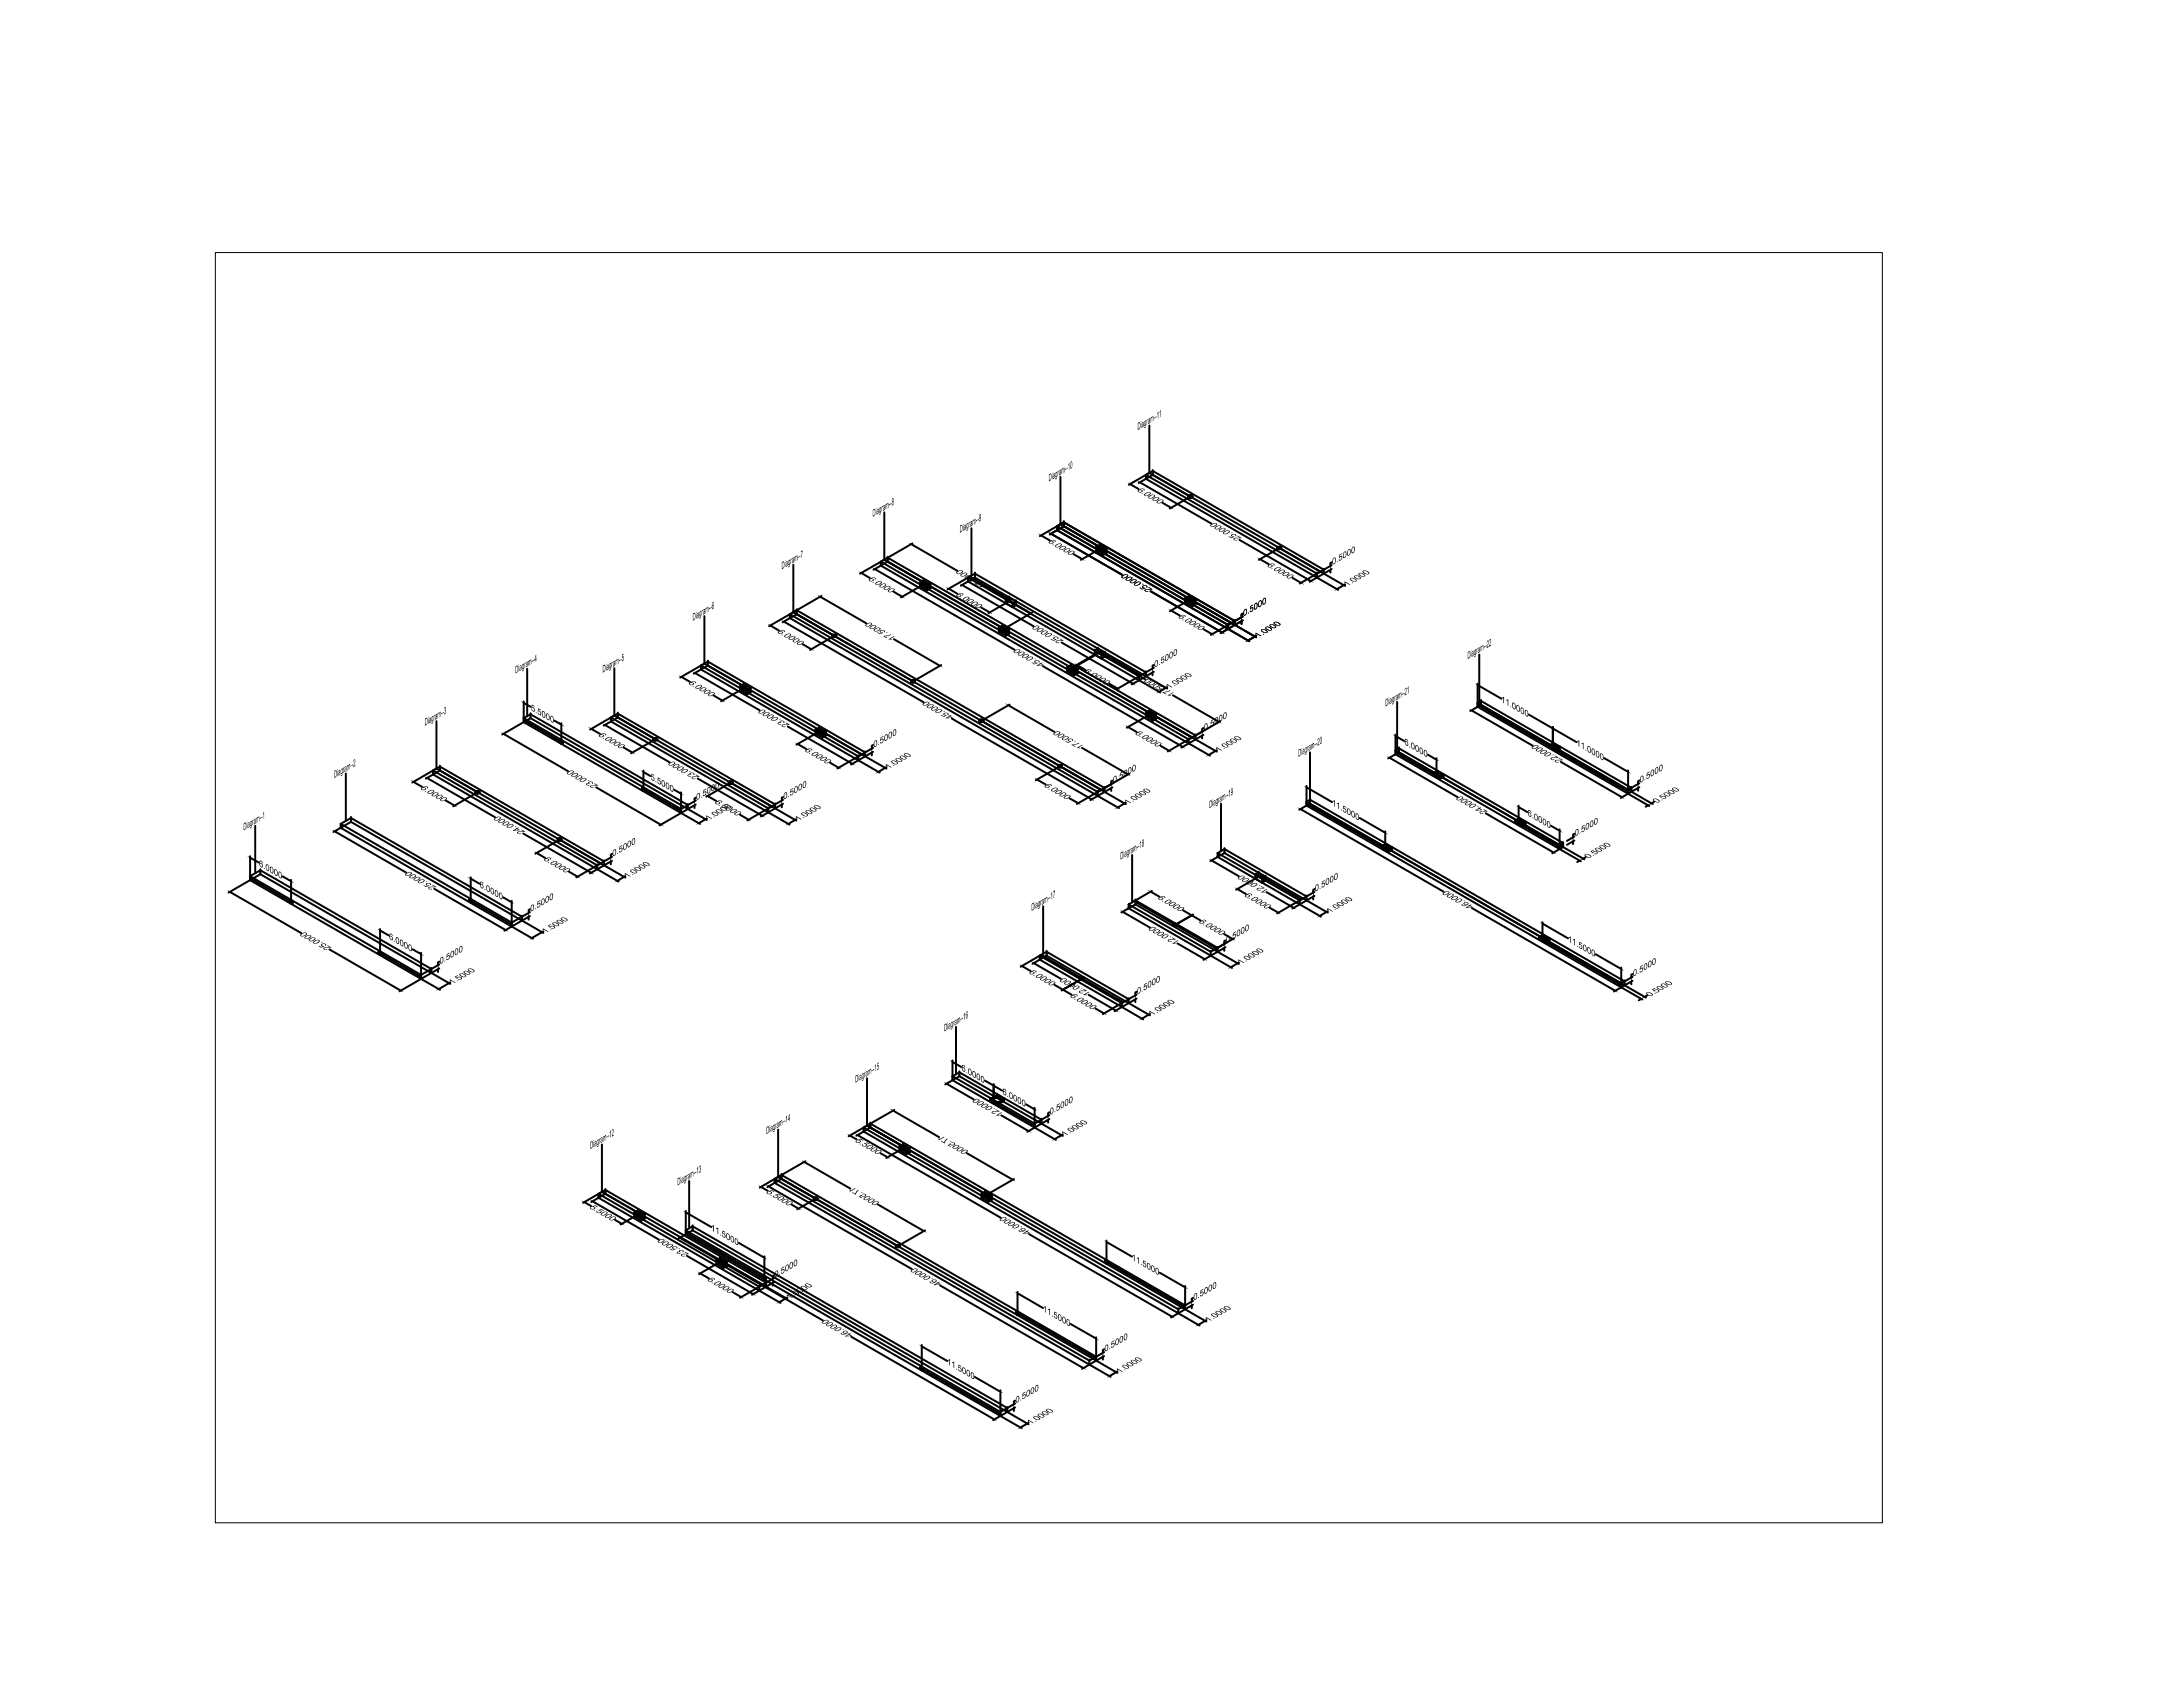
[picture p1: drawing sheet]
<svg xmlns="http://www.w3.org/2000/svg" width="279mm" height="216mm" viewBox="0 0 279 216" stroke-linecap="round" stroke-linejoin="round" font-family="sans-serif">
<defs><g id="words">
<g font-size="1.4">
<text x="145.6" y="55.1" transform="rotate(-30 145.6 55.1)">Diagram--11</text>
<text x="134.2" y="61.6" transform="rotate(-30 134.2 61.6)">Diagram--10</text>
<text x="111.7" y="66.2" transform="rotate(-30 111.7 66.2)">Diagram--8</text>
<text x="122.8" y="68.2" transform="rotate(-30 122.8 68.2)">Diagram--9</text>
<text x="100" y="72.9" transform="rotate(-30 100 72.9)">Diagram--7</text>
<text x="88.6" y="79.5" transform="rotate(-30 88.6 79.5)">Diagram--6</text>
<text x="65.9" y="86.2" transform="rotate(-30 65.9 86.2)">Diagram--4</text>
<text x="77.1" y="86.1" transform="rotate(-30 77.1 86.1)">Diagram--5</text>
<text x="187.8" y="84.4" transform="rotate(-30 187.8 84.4)">Diagram--22</text>
<text x="54.3" y="92.9" transform="rotate(-30 54.3 92.9)">Diagram--3</text>
<text x="177.3" y="90.4" transform="rotate(-30 177.3 90.4)">Diagram--21</text>
<text x="42.7" y="99.6" transform="rotate(-30 42.7 99.6)">Diagram--2</text>
<text x="166.2" y="96.9" transform="rotate(-30 166.2 96.9)">Diagram--20</text>
<text x="31.2" y="106.3" transform="rotate(-30 31.2 106.3)">Diagram--1</text>
<text x="154.8" y="103.5" transform="rotate(-30 154.8 103.5)">Diagram--19</text>
<text x="143.4" y="110" transform="rotate(-30 143.4 110)">Diagram--18</text>
<text x="132" y="116.6" transform="rotate(-30 132 116.6)">Diagram--17</text>
<text x="120.8" y="132" transform="rotate(-30 120.8 132)">Diagram--16</text>
<text x="109.5" y="138.6" transform="rotate(-30 109.5 138.6)">Diagram--15</text>
<text x="75.5" y="147.1" transform="rotate(-30 75.5 147.1)">Diagram--12</text>
<text x="98.1" y="145.2" transform="rotate(-30 98.1 145.2)">Diagram--14</text>
<text x="86.7" y="151.7" transform="rotate(-30 86.7 151.7)">Diagram--13</text>
</g>
<g font-size="1.3">
<text x="145.4" y="62.8" transform="rotate(30 145.4 62.8)">6.0000</text>
<text x="134.1" y="69.4" transform="rotate(30 134.1 69.4)">6.0000</text>
<text x="158.9" y="68.9" transform="rotate(-150 158.9 68.9)">25.0000</text>
<text x="111" y="74.2" transform="rotate(30 111 74.2)">6.0000</text>
<text x="122.2" y="76.2" transform="rotate(30 122.2 76.2)">6.0000</text>
<text x="126.4" y="74.9" transform="rotate(-150 126.4 74.9)">17.5000</text>
<text x="147.6" y="75.4" transform="rotate(-150 147.6 75.4)">25.0000</text>
<text x="162.1" y="72.4" transform="rotate(30 162.1 72.4)">6.0000</text>
<text x="170.5" y="72.3" transform="rotate(-30 170.5 72.3)">0.5000</text>
<text x="172.5" y="75" transform="rotate(-30 172.5 75)">1.0000</text>
<text x="99.4" y="80.9" transform="rotate(30 99.4 80.9)">6.0000</text>
<text x="114.8" y="81.6" transform="rotate(-150 114.8 81.6)">17.5000</text>
<text x="136.2" y="82" transform="rotate(-150 136.2 82)">25.0000</text>
<text x="150.7" y="79" transform="rotate(30 150.7 79)">6.0000</text>
<text x="159.1" y="78.9" transform="rotate(-30 159.1 78.9)">0.5000</text>
<text x="161.1" y="81.6" transform="rotate(-30 161.1 81.6)">1.0000</text>
<text x="88" y="87.5" transform="rotate(30 88 87.5)">6.0000</text>
<text x="133.8" y="85" transform="rotate(-150 133.8 85)">45.0000</text>
<text x="138.6" y="86" transform="rotate(30 138.6 86)">6.0000</text>
<text x="147.7" y="85.5" transform="rotate(-30 147.7 85.5)">0.5000</text>
<text x="149.7" y="88.2" transform="rotate(-30 149.7 88.2)">1.0000</text>
<text x="150.5" y="88.8" transform="rotate(-150 150.5 88.8)">17.5000</text>
<text x="192.1" y="89.8" transform="rotate(30 192.1 89.8)">11.0000</text>
<text x="67.9" y="90.9" transform="rotate(30 67.9 90.9)">5.5000</text>
<text x="76.5" y="94.1" transform="rotate(30 76.5 94.1)">6.0000</text>
<text x="101.1" y="92.8" transform="rotate(-150 101.1 92.8)">23.0000</text>
<text x="111.8" y="95.7" transform="rotate(-30 111.8 95.7)">0.5000</text>
<text x="122.1" y="91.7" transform="rotate(-150 122.1 91.7)">45.0000</text>
<text x="138.9" y="95.5" transform="rotate(-150 138.9 95.5)">17.5000</text>
<text x="145.2" y="93.9" transform="rotate(30 145.2 93.9)">6.0000</text>
<text x="154.1" y="93.5" transform="rotate(-30 154.1 93.5)">0.5000</text>
<text x="179.8" y="95.2" transform="rotate(30 179.8 95.2)">6.0000</text>
<text x="201.8" y="95.4" transform="rotate(30 201.8 95.4)">11.0000</text>
<text x="53.7" y="100.9" transform="rotate(30 53.7 100.9)">6.0000</text>
<text x="76.6" y="100.5" transform="rotate(-150 76.6 100.5)">23.0000</text>
<text x="83.3" y="99.7" transform="rotate(30 83.3 99.7)">5.5000</text>
<text x="89.6" y="99.4" transform="rotate(-150 89.6 99.4)">23.0000</text>
<text x="102.9" y="96.1" transform="rotate(30 102.9 96.1)">6.0000</text>
<text x="113.8" y="98.4" transform="rotate(-30 113.8 98.4)">1.0000</text>
<text x="133.5" y="100.6" transform="rotate(30 133.5 100.6)">6.0000</text>
<text x="142.4" y="100.3" transform="rotate(-30 142.4 100.3)">0.5000</text>
<text x="156.1" y="96.2" transform="rotate(-30 156.1 96.2)">1.0000</text>
<text x="200.1" y="97.3" transform="rotate(-150 200.1 97.3)">22.0000</text>
<text x="209.9" y="100.2" transform="rotate(-30 209.9 100.2)">0.5000</text>
<text x="67.3" y="106.4" transform="rotate(-150 67.3 106.4)">24.0000</text>
<text x="89.1" y="102.5" transform="rotate(-30 89.1 102.5)">0.5000</text>
<text x="90.8" y="105" transform="rotate(-30 90.8 105)">1.0000</text>
<text x="100.2" y="102.4" transform="rotate(-30 100.2 102.4)">0.5000</text>
<text x="102.2" y="105.1" transform="rotate(-30 102.2 105.1)">1.0000</text>
<text x="144.4" y="102.9" transform="rotate(-30 144.4 102.9)">1.0000</text>
<text x="170.5" y="103" transform="rotate(30 170.5 103)">11.5000</text>
<text x="190.4" y="103.9" transform="rotate(-150 190.4 103.9)">24.0000</text>
<text x="195.5" y="104.3" transform="rotate(30 195.5 104.3)">6.0000</text>
<text x="201.5" y="107.1" transform="rotate(-30 201.5 107.1)">0.5000</text>
<text x="212.1" y="102.8" transform="rotate(-30 212.1 102.8)">0.5000</text>
<text x="33.2" y="110.8" transform="rotate(30 33.2 110.8)">6.0000</text>
<text x="55.9" y="113.5" transform="rotate(-150 55.9 113.5)">25.0000</text>
<text x="61.4" y="113.5" transform="rotate(30 61.4 113.5)">6.0000</text>
<text x="69.5" y="110" transform="rotate(30 69.5 110)">6.0000</text>
<text x="78.4" y="109.7" transform="rotate(-30 78.4 109.7)">0.5000</text>
<text x="80.4" y="112.3" transform="rotate(-30 80.4 112.3)">1.0000</text>
<text x="162.5" y="114" transform="rotate(-150 162.5 114)">12.0000</text>
<text x="203.3" y="109.9" transform="rotate(-30 203.3 109.9)">0.5000</text>
<text x="67.9" y="116.7" transform="rotate(-30 67.9 116.7)">0.5000</text>
<text x="69.8" y="119.4" transform="rotate(-30 69.8 119.4)">1.5000</text>
<text x="148.1" y="115" transform="rotate(30 148.1 115)">6.0000</text>
<text x="153.3" y="118" transform="rotate(30 153.3 118)">6.0000</text>
<text x="159.2" y="114.6" transform="rotate(30 159.2 114.6)">6.0000</text>
<text x="168.3" y="114.2" transform="rotate(-30 168.3 114.2)">0.5000</text>
<text x="170.3" y="116.8" transform="rotate(-30 170.3 116.8)">1.0000</text>
<text x="188.7" y="116" transform="rotate(-150 188.7 116)">46.0000</text>
<text x="42.5" y="121.3" transform="rotate(-150 42.5 121.3)">25.0000</text>
<text x="49.8" y="120.1" transform="rotate(30 49.8 120.1)">6.0000</text>
<text x="56.3" y="123.4" transform="rotate(-30 56.3 123.4)">0.5000</text>
<text x="57.9" y="125.9" transform="rotate(-30 57.9 125.9)">1.5000</text>
<text x="131.6" y="124.5" transform="rotate(30 131.6 124.5)">6.0000</text>
<text x="151.1" y="120.6" transform="rotate(-150 151.1 120.6)">12.0000</text>
<text x="156.9" y="120.7" transform="rotate(-30 156.9 120.7)">0.5000</text>
<text x="158.9" y="123.4" transform="rotate(-30 158.9 123.4)">1.0000</text>
<text x="200.7" y="120.5" transform="rotate(30 200.7 120.5)">11.5000</text>
<text x="209" y="125" transform="rotate(-30 209 125)">0.5000</text>
<text x="136.8" y="127.5" transform="rotate(30 136.8 127.5)">6.0000</text>
<text x="139.7" y="127.1" transform="rotate(-150 139.7 127.1)">12.0000</text>
<text x="145.5" y="127.3" transform="rotate(-30 145.5 127.3)">0.5000</text>
<text x="147.5" y="130" transform="rotate(-30 147.5 130)">1.0000</text>
<text x="211.2" y="127.6" transform="rotate(-30 211.2 127.6)">0.5000</text>
<text x="123.1" y="137" transform="rotate(30 123.1 137)">6.0000</text>
<text x="128.3" y="140" transform="rotate(30 128.3 140)">6.0000</text>
<text x="128.5" y="142.6" transform="rotate(-150 128.5 142.6)">12.0000</text>
<text x="134.3" y="142.7" transform="rotate(-30 134.3 142.7)">0.5000</text>
<text x="109.4" y="146.1" transform="rotate(30 109.4 146.1)">5.5000</text>
<text x="120.5" y="145.3" transform="rotate(30 120.5 145.3)">17.5000</text>
<text x="136.3" y="145.4" transform="rotate(-30 136.3 145.4)">1.0000</text>
<text x="75.4" y="154.6" transform="rotate(30 75.4 154.6)">5.5000</text>
<text x="98" y="152.6" transform="rotate(30 98 152.6)">5.5000</text>
<text x="109.1" y="151.9" transform="rotate(30 109.1 151.9)">17.5000</text>
<text x="88.2" y="160.5" transform="rotate(-150 88.2 160.5)">23.5000</text>
<text x="91" y="157.4" transform="rotate(30 91 157.4)">11.5000</text>
<text x="132" y="157.7" transform="rotate(-150 132 157.7)">46.0000</text>
<text x="144.9" y="161.2" transform="rotate(30 144.9 161.2)">11.5000</text>
<text x="90.4" y="163.8" transform="rotate(30 90.4 163.8)">6.0000</text>
<text x="99.1" y="163.6" transform="rotate(-30 99.1 163.6)">0.5000</text>
<text x="101.1" y="166.3" transform="rotate(-30 101.1 166.3)">1.0000</text>
<text x="120.6" y="164.3" transform="rotate(-150 120.6 164.3)">46.0000</text>
<text x="133.5" y="167.8" transform="rotate(30 133.5 167.8)">11.5000</text>
<text x="152.7" y="166.5" transform="rotate(-30 152.7 166.5)">0.5000</text>
<text x="109.2" y="170.8" transform="rotate(-150 109.2 170.8)">46.0000</text>
<text x="141.3" y="173.1" transform="rotate(-30 141.3 173.1)">0.5000</text>
<text x="154.7" y="169.2" transform="rotate(-30 154.7 169.2)">1.0000</text>
<text x="121.2" y="174.6" transform="rotate(30 121.2 174.6)">11.5000</text>
<text x="130" y="179.6" transform="rotate(-30 130 179.6)">0.5000</text>
<text x="143.3" y="175.7" transform="rotate(-30 143.3 175.7)">1.0000</text>
<text x="132" y="182.3" transform="rotate(-30 132 182.3)">1.0000</text>
</g>
</g></defs>
<!-- layer: objetc outline -->
<g fill="none" stroke="#000" stroke-width=".25">
<path d="M101.1 78.6l39.4 22.7v.6l-39.4-22.8zM101.1 79.1h.1M102 78.1h.1M102 78.6h.1M102 78.1l-.9 .5M102 78.6l-.9 .5M112.7 71.9l39.4 22.7v.5l-39.4-22.7zM112.7 72.4h.1M113.6 71.4h.1M113.6 71.9h.1M113.6 71.9l-.9 .5M113.6 71.4l-.9 .5"/>
<path d="M123.9 73.9l21.9 12.7v.5l-21.9-12.7zM135.3 67.3l21.9 12.7v.5l-21.9-12.6zM135.3 67.9h.1M136.2 66.8h.1M136.2 67.3h.1M136.2 67.3l-.9 .6M136.2 66.8l-.9 .5M146.7 60.8l21.9 12.6v.5l-21.9-12.6zM146.7 61.3h.1M147.5 60.3h.1M147.5 60.8h.1M147.5 60.8l-.8 .5"/>
<path d="M147.5 60.3l-.8 .5M157.2 80l.8-.5v.5l-.8 .5M157.2 80h.1M158 79.5l-21.8-12.7v.5l21.8 12.7M158 79.5h.1M158 80h.1M168.6 73.4l.8-.5v.5l-.8 .5M168.6 73.4h.1M168.6 73.9h.1M169.4 72.9l-21.9-12.6v.5l21.9 12.6M169.4 72.9h.1M169.4 73.4h.1"/>
<path d="M55.4 98.6l21 12.1v.5l-21-12.1zM55.4 99.1h.1M56.3 98.1h.1M56.3 98.6h.1M56.3 98.6l-.9 .5M56.3 98.1l-.9 .5M67 91.9l.9-.5v.5l-.9 .5zM67 91.9h.1M67 92.4h.1M67 91.9l20.2 11.6M67 92.4l20.2 11.6M67.9 91.4l20.1 11.6v.5l-20.1-11.6"/>
<path d="M78.2 91.8l20.1 11.7v.5l-20.1-11.7zM78.2 92.3h.1M79.1 91.3h.1M79.1 91.8h.1M79.1 91.8l-.9 .5M79.1 91.3l-.9 .5M89.7 85.2l20.2 11.6v.5l-20.2-11.6zM89.7 85.7h.1M90.6 84.7h.1M90.6 85.2h.1M90.6 85.2l-.9 .5M90.6 84.7l-.9 .5"/>
<path d="M109.9 96.8l.8-.5v.5l-.8 .5M109.9 96.8h.1M109.9 97.3h.1M110.7 96.3l-20.1-11.6v.5l20.1 11.6M110.7 96.3h.1M110.7 96.8h.1M145.8 86.6l.9-.6v.6l-.9 .5M146.7 86l-21.9-12.6v.5l21.9 12.7M146.7 86h.1M152.1 94.6l.9-.5v.5l-.9 .5M152.1 94.6h.1M152.1 95.1h.1"/>
<path d="M153 94.1l-39.4-22.7v.5l39.4 22.7M153 94.1h.1M153 94.6h.1M157.2 80.5h.1M178.6 96l21 12.2v.5l-21-12.2zM178.6 96.5h.1M179 95.8h.1M179 96.3h.1M179 96.3l-.4 .2M179 95.8l-.4 .2M189.1 90l19.3 11.1v.5l-19.3-11.1zM189.1 90.5h.1"/>
<path d="M189.6 89.7h.1M189.6 90.2h.1M189.6 90.2l-.5 .3M189.6 89.7l-.5 .3M32 112.1l1.3-.7v.5l-1.3 .7zM32 112.1h.1M32 112.6h.1M32 112.1l21.9 12.7M32 112.6l21.9 12.7M33.3 111.4l21.9 12.6v.5l-21.9-12.6M43.6 105.4l21.9 12.7v.5l-21.9-12.7zM43.6 105.9h.1"/>
<path d="M44.9 104.7h.1M44.9 105.2h.1M44.9 105.2l-1.3 .7M44.9 104.7l-1.3 .7M65.5 118.1l1.3-.8v.5l-1.3 .8M65.5 118.1h.1M65.5 118.6h.1M66.8 117.3l-21.9-12.6v.5l21.9 12.6M66.8 117.3h.1M66.8 117.8h.1M76.4 110.7l.9-.5v.5l-.9 .5M76.4 110.7h.1"/>
<path d="M76.4 111.2h.1M77.3 110.2l-21-12.1v.5l21 12.1M77.3 110.2h.1M77.3 110.7h.1M87.2 103.5h.1M87.2 104h.1M88 103l-.8 .5v.5l.8-.5M88 103h.1M88 103.5h.1M98.3 103.5l.9-.6v.6l-.9 .5M98.3 103.5h.1M98.3 104h.1"/>
<path d="M99.2 102.9l-20.1-11.6v.5l20.1 11.7M99.2 102.9h.1M99.2 103.5h.1M140.5 101.3l.9-.5v.5l-.9 .6M140.5 101.3h.1M140.5 101.9h.1M141.4 100.8l-39.4-22.7v.5l39.4 22.7M141.4 100.8h.1M141.4 101.3h.1M144.5 115.7l10.5 6.1v.5l-10.5-6.1zM144.5 116.2h.1M145.3 115.2h.1"/>
<path d="M145.3 115.7h.1M145.3 115.7l-.8 .5M145.3 115.2l-.8 .5M155.8 109.2l10.6 6v.5l-10.6-6zM155.8 109.7h.1M156.7 108.7h.1M156.7 109.2h.1M156.7 109.2l-.9 .5M156.7 108.7l-.9 .5M166.4 115.2l.8-.5v.5l-.8 .5M166.4 115.2h.1M166.4 115.7h.1"/>
<path d="M167.2 114.7l-10.5-6v.5l10.5 6M167.2 114.7h.1M167.2 115.2h.1M167.2 102.6l40.3 23.2v.6l-40.3-23.3zM167.2 103.1h.1M167.7 102.3h.1M167.7 102.9h.1M167.7 102.9l-.5 .2M167.7 102.3l-.5 .3M199.6 108.2l.5-.3v.5l-.5 .3M199.6 108.2h.1M199.6 108.7h.1"/>
<path d="M200.1 107.9l-21.1-12.1v.5l21.1 12.1M200.1 107.9h.1M200.1 108.4h.1M208.4 101.1l.4-.3v.5l-.4 .3M208.4 101.1h.1M208.4 101.6h.1M208.8 100.8l-19.2-11.1v.5l19.2 11.1M208.8 100.8h.1M208.8 101.3h.1M53.9 124.8h.1M53.9 125.3h.1M55.2 124l-1.3 .8v.5l1.3-.8"/>
<path d="M55.2 124h.1M55.2 124.5h.1M121.9 137.7l10.5 6.1v.5l-10.5-6.1zM121.9 138.2h.1M122.8 137.7l-.9 .5M122.8 137.2l-.9 .5M133.1 122.3l10.5 6.1v.5l-10.5-6.1zM133.1 122.8h.1M134 121.8h.1M134 122.3h.1M134 122.3l-.9 .5M134 121.8l-.9 .5"/>
<path d="M143.6 128.4l.9-.5v.5l-.9 .5M143.6 128.4h.1M143.6 128.9h.1M144.5 127.9l-10.5-6.1v.5l10.5 6.1M144.5 127.9h.1M144.5 128.4h.1M155 121.8l.8-.5v.5l-.8 .5M155 121.8h.1M155 122.3h.1M155.8 121.3l-10.5-6.1v.5l10.5 6.1M155.8 121.3h.1M155.8 121.8h.1"/>
<path d="M207.5 125.8l.4-.2v.5l-.4 .3M207.5 125.8h.1M207.5 126.4h.1M207.9 125.6l-40.2-23.3v.6l40.2 23.2M207.9 125.6h.1M207.9 126.1h.1M76.6 152.8l20.6 11.9v.5l-20.6-11.9zM76.6 153.3h.1M77.5 152.3h.1M77.5 152.8h.1M77.5 152.8l-.9 .5M77.5 152.3l-.9 .5"/>
<path d="M87.8 157.5l40.2 23.2v.5l-40.2-23.2zM88.6 156.9h.1M88.6 157.5h.1M88.6 157.5l-.8 .5M88.6 156.9l-.8 .6M99.1 150.9l40.3 23.2v.5l-40.3-23.2zM99.1 151.4h.1M100 150.4h.1M100 150.9h.1M100 150.9l-.9 .5M100 150.4l-.9 .5M110.5 144.3l40.3 23.3v.5l-40.3-23.3z"/>
<path d="M110.5 144.8h.1M111.4 143.8h.1M111.4 144.3h.1M111.4 144.3l-.9 .5M111.4 143.8l-.9 .5M132.4 143.8l.9-.5v.5l-.9 .5M132.4 143.8h.1M132.4 144.3h.1M133.3 143.3l-10.5-6.1v.5l10.5 6.1M133.3 143.3h.1M133.3 143.8h.1M97.2 164.7l.9-.5v.5l-.9 .5"/>
<path d="M97.2 164.7h.1M97.2 165.2h.1M98.1 164.2l-20.6-11.9v.5l20.6 11.9M98.1 164.2h.1M98.1 164.7h.1M139.4 174.1l.9-.5v.5l-.9 .5M139.4 174.1h.1M139.4 174.6h.1M140.3 173.6l-40.3-23.2v.5l40.3 23.2M140.3 173.6h.1M140.3 174.1h.1M150.8 167.6l.9-.5v.5l-.9 .5"/>
<path d="M150.8 167.6h.1M150.8 168.1h.1M151.7 167.1l-40.3-23.3v.5l40.3 23.3M151.7 167.1h.1M151.7 167.6h.1M128 180.7l.9-.5v.5l-.9 .5M128 180.7h.1M128 181.2h.1M128.9 180.2l-40.3-23.3v.6l40.3 23.2M128.9 180.2h.1M128.9 180.7h.1"/>
</g>
<!-- layer: holes -->
<g fill="none" stroke="#000" stroke-width=".25">
<path d="M101.5 78.4l15.4 8.8M113.2 71.6l15.3 8.9M117.8 74.5l.4-.2v.5l-.4 .2M117.8 74.5l.9 .5v.5l-.9-.5zM117.8 74.5h.1M117.8 75h.1M118.2 74.3l.9 .5v.5l-.9-.5M118.2 74.3h.1M118.2 74.8h.1M118.7 75h.1M118.7 75.5h.1M119.1 74.8h.1"/>
<path d="M119.1 75.3h.1M119.1 74.8l-.4 .2M119.1 75.3l-.4 .2M124.1 73.8l5.3 3M128.7 76.7l.5-.3v.5l-.5 .3M128.7 76.7l.9 .5v.5l-.9-.5zM128.7 76.7h.1M128.7 77.2h.1M129.2 76.4l.8 .5v.6l-.8-.6M129.2 76.4h.1M129.2 76.9h.1M129.6 77.2h.1"/>
<path d="M129.6 77.7h.1M130 76.9h.1M130 77.5h.1M130 76.9l-.4 .3M130 77.5l-.4 .2M135.7 67.1l5.3 3M140.3 70l.5-.3v.6l-.5 .2M140.3 70l.9 .5v.5l-.9-.5zM140.3 70h.1M140.3 70.5h.1M140.8 69.7l.8 .6v.5l-.8-.5M140.8 69.7h.1"/>
<path d="M140.8 70.3h.1M141.2 70.5h.1M141.2 71h.1M141.6 70.3h.1M141.6 70.8h.1M141.6 70.3l-.4 .2M141.6 70.8l-.4 .2M147.1 60.5l5.3 3.1M151.7 76.6l.4-.3v.5l-.4 .3M151.7 76.6l.9 .5v.5l-.9-.5zM151.7 76.6h.1M151.7 77.1h.1"/>
<path d="M152.1 76.3l.9 .5v.5l-.9-.5M152.1 76.3h.1M152.1 76.8h.1M152.2 63.5l.2-.1 .2 .2-.2 .1h-.2l-.1-.1zM152.2 63.4h.2l.2 .1-.2 .2-.2-.1-.1-.1zM152.2 63.5l.2-.1 .2 .2-.2 .1-.2-.1h-.1zM152.3 63.4h.1M152.4 76.7l5.2 3M152.4 63.7h.1M152.6 77.1h.1M152.6 77.6h.1M153 76.8h.1"/>
<path d="M153 77.3h.1M153 76.8l-.4 .3M153 77.3l-.4 .3M163.5 70h.4l.1 .1-.1 .1h-.4v-.1zM163.6 70h.1l.3 .1-.3 .2-.1-.1-.1-.1zM163.7 70h.1M163.7 70.1l5.3 3.1M163.7 70.3h.1M55.9 98.4l5.2 3M67 92.2l4.8 2.7M71.7 94.8h.1M71.7 94.7l.3 .2v.3l-.3-.2z"/>
<path d="M71.7 94.7l.3 .2v.2l-.3-.1zM71.8 95.1h.1M71.8 94.7h.1M72 95h.1M78.6 91.6l5.3 3M83.7 94.5h.4v.1v.1h-.4l-.1-.1zM83.7 94.5h.2l.2 .1-.2 .2-.2-.1-.1-.1zM83.7 94.5l.2-.1 .2 .2-.2 .1h-.2l-.1-.1zM83.7 94.5h.2l.2 .1-.2 .1h-.2v-.1zM83.9 94.5h.1M83.9 94.7h.1M90.2 84.9l5.2 3.1"/>
<path d="M94.8 87.8l.4-.2v.5l-.4 .2M94.8 87.8l.8 .5v.5l-.8-.5zM94.8 87.8h.1M94.8 88.3h.1M95.2 87.6l.9 .5v.5l-.9-.5M95.2 87.6h.1M95.2 88.1h.1M95.6 88.3h.1M95.6 88.8h.1M96.1 88.1h.1M96.1 88.6h.1M96.1 88.1l-.5 .2"/>
<path d="M96.1 88.6l-.5 .2M104.4 93.4l.4-.3v.5l-.4 .3M104.4 93.4l.9 .5v.5l-.9-.5zM104.4 93.4h.1M104.4 93.9h.1M104.8 93.1l.9 .5v.5l-.9-.5M104.8 93.1h.1M104.8 93.6h.1M105 93.5l5.3 3M105.3 93.9h.1M105.3 94.4h.1M105.7 93.6h.1"/>
<path d="M105.7 94.1h.1M105.7 93.6l-.4 .3M105.7 94.1l-.4 .3M106.6 81.3h.4v.1v.1h-.4l-.1-.1zM106.6 81.3h.2l.2 .1-.2 .1h-.2l-.1-.1zM106.6 81.3l.2-.1 .2 .2-.2 .1h-.2l-.1-.1zM106.6 81.3l.2-.1 .2 .2-.2 .1h-.2v-.1zM106.8 81.2h.1M106.8 81.5h.1M116.7 87.1h.3l.1 .1-.1 .1h-.3l-.1-.1zM116.7 87.1h.2l.2 .1-.2 .1h-.2l-.1-.1zM116.7 87.1l.2-.1 .2 .2-.2 .1h-.2l-.1-.1z"/>
<path d="M116.8 87.1h.1M116.9 87.3h.1M125.4 92.1h.4l.1 .1-.1 .2h-.4v-.2zM125.4 92.2l.2-.1 .3 .2-.3 .1h-.2v-.1zM125.5 92.1h.1l.2 .1-.2 .2-.1-.1-.1-.1zM125.6 92.1h.1M125.6 92.2l15.3 8.9M125.6 92.4h.1M127.8 80.4l.5-.3v.5l-.5 .2M127.8 80.4l.9 .4v.6l-.9-.6zM127.8 80.4h.1M127.8 80.8h.1"/>
<path d="M128.3 80.1l.9 .5v.5l-.9-.5M128.3 80.1h.1M128.3 80.6h.1M128.7 80.8h.1M128.7 81.4h.1M129.2 80.6h.1M129.2 81.1h.1M129.2 80.6l-.5 .2M129.2 81.1l-.5 .3M135.5 97.9h.4v.2v.1h-.4l-.1-.1zM135.5 98h.1M135.5 98l.2-.1 .2 .2-.2 .1h-.2l-.1-.1z"/>
<path d="M135.5 97.9h.2l.2 .1-.2 .2-.2-.1-.1-.1zM135.5 98.2h.1M135.5 98l.2-.1 .2 .2-.2 .1-.2-.1h-.1zM135.8 98.2h.1M135.8 98h.1M136.6 85.4l.4-.3v.6l-.4 .2M136.6 85.4l.9 .5v.5l-.9-.5zM136.6 85.4h.1M136.6 85.9h.1M137 85.1l.9 .6v.5l-.9-.5M137 85.1h.1M137 85.7h.1"/>
<path d="M137.3 85.5l15.3 8.9M137.5 85.9h.1M137.5 86.4h.1M137.9 85.7h.1M137.9 86.2h.1M137.9 85.7l-.4 .2M137.9 86.2l-.4 .2M140.1 83.3l.4-.3v.5l-.4 .3M140.1 83.3l.9 .5v.5l-.9-.5zM140.1 83.3h.1M140.1 83.8h.1M140.5 83l.9 .5v.5l-.9-.5"/>
<path d="M140.5 83h.1M140.5 83.5h.1M140.8 83.4l5.2 3M141 83.8h.1M141 84.3h.1M141.4 83.5h.1M141.4 84h.1M141.4 83.5l-.4 .3M141.4 84l-.4 .3M146.7 91.2l.4-.2v.5l-.4 .2M146.7 91.2l.8 .5v.5l-.8-.5zM146.7 91.2h.1"/>
<path d="M146.7 91.7h.1M147.1 91l.9 .5v.5l-.9-.5M147.1 91h.1M147.1 91.5h.1M147.5 91.7h.1M147.5 92.2h.1M148 91.5h.1M148 92h.1M148 91.5l-.5 .2M148 92l-.5 .2M178.6 96.3l5.3 3M183.4 98.9l.9 .5v.3l-.9-.5z"/>
<path d="M183.4 99.2h.1M183.9 98.7h.1M183.9 98.9h.1M183.9 98.9l-.5 .3M183.9 98.7l-.5 .2M184.3 99.4l.4-.2v.2l-.4 .3M184.3 99.4h.1M184.3 99.7h.1M184.7 99.2l-.8-.5v.2l.8 .5M184.7 99.2h.1M184.7 99.4h.1M189.1 90.2l19.3 11.1"/>
<path d="M32 112.4l5.3 3M37.1 115.3h.1M37.1 115.2l.3 .1v.3l-.3-.1zM37.3 115.6h.1M37.2 115.2h.1M37.4 115.5h.1M60.1 115.2h.1M60.1 115.1l.3 .1v.3l-.3-.1zM60.2 115.1h.1M60.2 115.5h.1M60.2 115.3l5.3 3M60.4 115.4h.1"/>
<path d="M60.9 101.3h.4l.1 .1-.1 .1h-.4v-.1zM60.9 101.3h.2l.3 .1-.3 .1h-.2v-.1zM60.9 101.3l.2-.1 .3 .2-.3 .1h-.2v-.1zM61 101.3h.1l.2 .1-.2 .1h-.1l-.1-.1zM61.1 101.3h.1M61.1 101.5h.1M71.5 107.4h.1M71.4 107.3h.4l.1 .2-.1 .1h-.4v-.1zM71.5 107.5h.1M71.5 107.4l.1-.1 .3 .2-.3 .1h-.1l-.1-.1zM71.5 107.3h.1l.3 .1-.3 .2-.1-.1-.1-.1zM71.6 107.5l5.3 3"/>
<path d="M71.8 107.5h.1M71.8 107.4h.1M82.2 100.9h.1M82.2 100.8l.3 .1v.3l-.3-.1zM82.4 101.2h.1M82.3 100.8h.1M82.4 101l4.8 2.8M82.5 101.1h.1M93.3 100.1h.1M93.3 100.1h.4l.1 .1-.1 .1h-.4v-.1zM93.3 100.3h.1M93.3 100.1l.2-.1 .3 .2-.3 .1h-.2v-.1z"/>
<path d="M93.3 100h.2l.3 .1-.3 .2-.2-.1v-.1zM93.5 100.2l5.3 3M93.7 100.3h.1M93.7 100.1h.1M145.2 115.3l10.5 6.1M161.3 112.1l5.3 3M167.2 102.9l10.1 5.8M176.9 108.5v-.2l.8 .5v.2M176.9 108.5h.1M176.9 108.3h.1M177.3 108.3l-.4 .2 .8 .5 .5-.2M177.3 108l.9 .5v.3l-.9-.5z"/>
<path d="M177.3 108h.1M177.3 108.3h.1M177.3 108l-.4 .3M177.7 108.8h.1M177.7 109h.1M178.2 108.8h.1M178.2 108.5h.1M178.2 108.5l-.5 .3M193.9 105l.9 .5v.3l-.9-.6zM193.9 105.2h.1M194.4 104.7h.1M194.4 105h.1"/>
<path d="M194.4 105.4l5.2 3M194.4 105l-.5 .2M194.4 104.7l-.5 .3M194.8 105.5l.4-.3v.3l-.4 .3M194.8 105.5h.1M194.8 105.8h.1M195.2 105.2l-.8-.5v.3l.8 .5M197 119.9h.1M197.4 119.9l-.4 .3 .9 .5 .4-.3M197.4 119.7l.9 .5v.2l-.9-.5zM197.4 119.7h.1M197.4 119.9h.1"/>
<path d="M197.4 119.7l-.4 .2M48.5 121.9h.1M48.5 121.8l.3 .1v.3l-.3-.1zM48.5 121.8l.3 .1v.3l-.3-.2zM48.6 122.2h.1M48.6 121.8h.1M48.6 122l5.3 3M48.8 122.1h.1M133.3 122.2l10.5 6.1M197 120.2v-.3l.9 .5v.3M197 120.2h.1M197.4 120.3l10.1 5.8"/>
<path d="M197.9 120.4h.1M197.9 120.7h.1M198.3 120.4h.1M198.3 120.2h.1M198.3 120.2l-.4 .2M77 152.5l4.9 2.8M81.2 155.2l.4-.3v.5l-.4 .3M81.2 155.2l.9 .5v.5l-.9-.5zM81.2 155.2h.1M81.2 155.7h.1M81.6 154.9l.9 .5v.5l-.9-.5M81.6 154.9h.1"/>
<path d="M81.6 155.4h.1M82.1 155.7h.1M82.1 156.2h.1M82.5 155.4h.1M82.5 155.9h.1M82.5 155.4l-.4 .3M82.5 155.9l-.4 .3M87.8 157.7l10 5.8M99.6 150.6l15.3 8.9M104.2 153.3h.1M104.2 153.3h.4l.1 .1-.1 .1h-.4l-.1-.1zM104.2 153.5h.1"/>
<path d="M104.2 153.3h.2l.3 .1-.3 .2-.2-.1v-.1zM104.2 153.3h.2l.3 .1-.3 .1h-.2v-.1zM104.2 153.3h.2l.2 .1-.2 .1h-.2v-.1zM104.6 153.5h.1M104.6 153.3h.1M114.7 159.4h.4l.1 .1-.1 .1h-.4l-.1-.1zM114.7 159.4h.1M114.7 159.4l.2-.1 .3 .2-.3 .1h-.2v-.1zM114.7 159.6h.1M114.7 159.4l.2-.1 .2 .2-.2 .1h-.2v-.1zM115.1 159.6h.1M115.1 159.4h.1"/>
<path d="M115.1 146.7l.5-.2v.5l-.5 .2M115.1 146.7l.9 .5v.5l-.9-.5zM115.1 146.7h.1M115.1 147.2h.1M115.6 146.5l.8 .5v.5l-.8-.5M115.6 146.5h.1M115.6 147h.1M115.8 146.8l-4.8-2.7 15.3 8.8M116 147.2h.1M116 147.7h.1M116.4 147h.1M116.4 147.5h.1"/>
<path d="M116.4 147l-.4 .2M116.4 147.5l-.4 .2M125.6 152.8l.5-.3v.5l-.5 .3M125.6 152.8l.9 .5v.5l-.9-.5zM125.6 152.8h.1M125.6 153.3h.1M126.1 152.5l.9 .5v.5l-.9-.5M126.1 152.5h.1M126.1 153h.1M126.5 153.3h.1M126.5 153.8h.1M127 153h.1"/>
<path d="M127 153.5h.1M127 153l-.5 .3M127 153.5l-.5 .3M127.2 141l5.2 3.1M91.7 161.3l.4-.3v.5l-.4 .3M91.7 161.3l.9 .5v.5l-.9-.5zM91.7 161.3h.1M91.7 161.8h.1M92.1 161l.9 .5v.5l-.9-.5M92.1 161h.1M92.1 161.5h.1M92.4 161.4l5.2 3"/>
<path d="M92.6 161.8h.1M92.6 162.3h.1M93 161.5h.1M93 162h.1M93 161.5l-.4 .3M93 162l-.4 .3M97.7 163.4h.1M97.7 163.3l.2 .1v.3l-.2-.1zM97.7 163.3l.3 .1v.3l-.3-.1zM97.8 163.3h.1M97.8 163.7h.1M98 163.6h.1"/>
<path d="M117.8 175h.1M117.8 174.9l.3 .2v.3l-.3-.2zM117.9 174.9l.2 .2v.2l-.2-.1zM118 174.9h.1M118 175.4h.1M118 175.1l10 5.9M118.1 175.2h.1M130.1 168h.1M130.1 167.9l.2 .1v.3l-.2-.2zM130.1 167.8l.3 .2v.3l-.3-.2zM130.2 167.9h.1M130.2 168.3h.1"/>
<path d="M130.2 168.1l10.1 5.8M130.4 168.2h.1M141.4 161.4h.1M141.5 161.3l.2 .1v.3l-.2-.1zM141.6 161.3h.1M141.6 161.7h.1M141.6 161.5l10.1 5.8M141.8 161.6h.1"/>
<circle cx="152.1" cy="63.6" r=".02"/>
<circle cx="152.6" cy="63.5" r=".02"/>
<circle cx="163.5" cy="70.1" r=".02"/>
<circle cx="164" cy="70.1" r=".02"/>
<circle cx="83.6" cy="94.6" r=".02"/>
<circle cx="84.1" cy="94.6" r=".02"/>
<circle cx="106.5" cy="81.4" r=".02"/>
<circle cx="107" cy="81.4" r=".02"/>
<circle cx="116.6" cy="87.2" r=".02"/>
<circle cx="117.1" cy="87.2" r=".02"/>
<circle cx="125.4" cy="92.3" r=".02"/>
<circle cx="125.9" cy="92.2" r=".02"/>
<circle cx="60.9" cy="101.4" r=".02"/>
<circle cx="61.4" cy="101.4" r=".02"/>
</g>
<!-- layer: dim -->
<g fill="none" stroke="#000" stroke-width=".25">
<path d="M100.5 79.6l17.7 10.3M101 79.1l-.8 .5M101.5 78.4l-3.1 1.7M105.1 76.3l-3.5 2M105.1 76.5l5.8 3.3M110.4 73.4l.9 .6M112.1 72.9l17.8 10.3M112.7 72.4l-.9 .5M113.1 71.7l-3 1.7M114.4 75.7l.9 .6M116.8 69.5l-3.6 2.1M116.8 69.7l5.7 3.3"/>
<path d="M118.4 74.7l-3.1 1.8M121.6 75.4l.9 .6M123.3 75l9 5.1M124.1 73.8l-2.8 1.6M125.6 77.7l.9 .6M126.1 75.1l5.7 3.3M129.3 76.8l-2.8 1.7M132.1 78.4l-3.5 2M133.4 68.6l.9 .6M134.7 68.4l9 5.2M135.2 67.9l-.8 .5M135.7 67.1l-2.6 1.5"/>
<path d="M137.4 70.9l.9 .6M140.9 70.2l-2.6 1.5M144.8 62l.9 .6M146.1 61.8l8.9 5.2M146.6 61.3l-.9 .5M147 60.6l-2.5 1.4M147.3 75.7l8.9 5.1M148.8 64.4l.9 .5M150 78.2l1 .6M152.3 76.7l-2.6 1.5M152.3 63.6l-2.6 1.5M157.6 79.8l-2.6 1.5"/>
<path d="M158.6 69.1l9 5.2M158.9 79.7v.2M159.1 79.4l-1 .6M159.1 78.9l-1 .6M161.4 71.7l1 .5M163.7 70.2l-2.6 1.5M165.4 74l1 .5M168.5 73.9l-.9 .6M168.6 73.9l2.7 1.6M168.9 73.2l-2.5 1.5M169.5 73.4l2.7 1.6M170.3 73.1v.2"/>
<path d="M170.4 72.8l-.9 .6M170.4 72.3l-.9 .6M171.8 75l-.5 .3M54.8 99.7l8.6 4.9M55.4 99.1l-.9 .6M55.8 98.4l-3 1.8M64.6 94l8.1 4.7M67 92.4l-2.7 1.6M67 89.8v2.3M67.2 90l.7 .5M71.8 92.6v2.3M75.8 93.4l1 .5"/>
<path d="M77.6 92.9l8.1 4.7M78.1 92.4l-.8 .5M78.6 91.6l-3.1 1.8M79.8 95.7l1 .5M82.4 98.6v2.3M82.5 98.9l.7 .4M83.8 94.6l-3 1.8M87.4 86.7l.9 .6M89.1 86.2l8.1 4.7M89.3 99.6l8.1 4.7M89.7 85.7l-.9 .5M90.1 85l-3 1.7"/>
<path d="M91.4 89l.9 .6M95.4 88l-3.1 1.8M98.7 80.1l1 .6M100.8 93l8.1 4.7M102.2 95.3l1 .6M102.7 82.4l1 .6M105 93.5l-3.1 1.8M106.2 97.6l1 .6M106.7 81.4l-3 1.8M109.8 97.3l-.9 .5M109.9 97.3l2.7 1.6M110.2 96.6l-3 1.7"/>
<path d="M110.8 96.8l2.7 1.6M111.6 96.5v.2M111.7 96.2l-.9 .6M111.7 95.7l-.9 .6M113.1 98.4l-.5 .3M114.4 81.8l5.7 3.3M120.5 85.1l-3.6 2.1M121.8 92l17.8 10.2M129.2 90.2l-3.5 2M129.2 90.4l5.8 3.3M132.9 99.9l.9 .5M133.5 85.3l17.7 10.2"/>
<path d="M135.6 98.1l-3 1.8M135.9 82.2l9 5.2M138 85.2l.9 .5M138.5 95.7l5.7 3.3M140.7 83.4l-3 1.8M140.9 83.5l-3.6 2M140.9 83.6l5.7 3.3M142 87.5l.9 .5M144.5 93.1l1 .6M144.5 99l-3.5 2.1M145.7 87.1l-.8 .5M145.8 87.1l2.7 1.5"/>
<path d="M146 86.5l-3.1 1.7M146.7 86.6l2.7 1.5M147.3 91.4l-3.1 1.7M147.7 86l-1 .5M147.7 85.5l-1 .5M148.5 95.4l1 .6M150.1 89l5.8 3.3M152.1 95.2l-.9 .5M152.2 95.2l2.7 1.5M152.5 94.4l-3 1.8M153.1 94.7l2.6 1.5M153.9 94.3v.2"/>
<path d="M154 94l-.9 .6M154 93.5l-.9 .6M154 80.5l1 .6M155.4 96.2l-.5 .3M156.2 92.3l-3.6 2M157.1 80.5l-.9 .5M157.2 80.5l2.7 1.6M158.1 80l2.7 1.6M160.5 81.6l-.6 .3M178 97.1l8.5 4.9M178.6 96.6l-.9 .5M178.6 94v2.2"/>
<path d="M178.8 94.3l.9 .5M183.9 97v2.2M188.5 91l7.7 4.4M189.1 90.5l-.9 .5M189.1 87.5v2.7M189.3 87.7l2.9 1.7M195.7 91.5l2.9 1.6M198.7 93v2.7M198.9 93.3l2.9 1.7M199.8 97.5l7.6 4.4M205.3 97l2.9 1.7M208.4 98.6v2.7"/>
<path d="M29.6 114.2l9 5.2M32 112.7l-2.7 1.5M32 109.6v2.7M32.2 109.8l.9 .6M37.3 112.6v2.8M43 106.5l9 5.2M43.6 106l-.9 .5M48.6 118.9v3M48.8 119.2l.9 .5M53.1 100.2l.9 .5M55.6 113.8l9 5.1M57.1 102.5l.9 .5"/>
<path d="M60.2 112.3v2.9M60.4 112.5l.9 .6M61.1 101.4l-3.1 1.8M65.4 118.6l-.8 .5M65.5 115.3v3M65.6 118.6l2.6 1.5M66.9 117.8l2.6 1.6M67 106.7l8.5 4.9M67.7 117.5v.2M67.8 117.2l-.9 .6M67.8 116.7l-.9 .6M68.8 109.3l1 .5"/>
<path d="M69.2 119.4l-1 .6M71.6 107.5l-3.1 1.8M72.8 111.6l1 .5M76.3 100.8l8.1 4.7M76.4 111.3l-.9 .5M76.5 111.3l2.7 1.5M76.8 110.5l-3 1.8M77.4 110.8l2.6 1.5M78.2 110.4v.2M78.3 110.2l-.9 .5M78.3 109.7l-.9 .5M79.7 112.3l-.5 .3"/>
<path d="M87.1 104.1l-2.7 1.5M87.2 101.4v2.3M87.2 104.1l2.4 1.3M88.1 103.6l2.4 1.3M88.9 103.2v.2M89.1 103l-1 .5M89.1 102.5l-1 .5M90.2 104.9l-.6 .4M93.5 100.2l-3.1 1.8M94.7 104.3l1 .5M98.3 104l-.9 .5M98.4 104l2.7 1.5"/>
<path d="M98.7 103.2l-3 1.8M99.3 103.5l2.6 1.5M100.1 103.1v.2M100.2 102.9l-.9 .5M100.2 102.4l-.9 .5M101.6 105l-.5 .4M136.9 102.2l.9 .5M140.4 101.9l-.8 .5M140.6 101.9l2.6 1.5M140.9 101.1l-3.1 1.8M141.4 101.4l2.7 1.5M142.2 101v.2"/>
<path d="M142.4 100.8l-1 .5M142.4 100.3l-1 .5M143.8 102.9l-.6 .3M143.8 116.8l3.4 1.9M144.4 116.3l-.9 .5M147.4 114l-2.2 1.3M147.4 114.2l1 .5M151.4 116.5l1 .6M152.7 117.1l-2.2 1.2M152.7 117.2l.9 .6M155.2 110.2l3.4 1.9M155.8 109.7l-.9 .5"/>
<path d="M161.3 112.1l-3.1 1.8M162.1 114.2l3.3 1.9M162.5 116.2l1 .5M166.3 115.8l-.9 .5M166.4 115.8l2.7 1.5M166.5 115.1l-3 1.8M166.6 103.6l18.2 10.5M167.2 103.1l-.9 .5M167.2 100.6v2.2M167.3 115.3l2.6 1.5M167.4 100.9l3.1 1.8M168.1 114.9v.2"/>
<path d="M168.2 114.7l-.9 .5M168.2 114.1l-.9 .6M169.6 116.8l-.5 .3M174 104.7l3.1 1.8M177.3 106.4v2.2M188.4 116.2l18.2 10.5M190.1 104.1l8.6 4.9M194.4 103.1v2.2M194.5 103.4l1 .5M197.4 118v2.2M197.6 118.3l3.1 1.8M199.6 108.7l-.9 .5"/>
<path d="M199.6 106.1v2.2M199.7 108.7l2.6 1.5M200.1 108.4l2.7 1.6M201.3 107.8v.2M201.5 107.6l-1 .5M201.5 107.1l-1 .5M202 110.2l-.1 .1M208.3 101.6l-.9 .5M208.4 101.6l2.7 1.6M208.9 101.4l2.6 1.5M209.7 101v.2M209.8 100.7l-.9 .6"/>
<path d="M209.8 100.2l-.9 .6M210.8 103.2h-.2M42.2 121.5l8.9 5.2M53.8 125.3l-2.7 1.6M53.9 121.9v3.1M53.9 125.3l2.4 1.4M55.3 124.5l2.3 1.4M56.1 124.2v.2M56.2 123.9l-.9 .6M56.2 123.4l-.9 .6M57.3 125.9l-1 .6M121.3 138.8l3.3 1.9"/>
<path d="M121.9 138.3l-.9 .5M121.9 135.7v2.2M122.1 136l.9 .5M127.2 138.8v2.2M127.3 139l1 .6M131 123.7l.9 .6M132.5 123.4l3.3 1.9M133 122.8l-.9 .6M133.2 122.2l-2.6 1.5M138.5 125.3l-2.6 1.4M139.3 127.3l3.4 1.9M140.2 129.1l.9 .5"/>
<path d="M143.5 128.9l-.8 .5M143.6 128.9l2.7 1.6M143.7 128.3l-2.6 1.5M144.5 128.4l2.7 1.5M145.3 128.1v.2M145.5 127.8l-1 .5M145.5 127.3l-1 .5M146.9 129.9l-.6 .4M150.7 120.7l3.3 2M154.9 122.3l-.9 .5M155 122.3l2.7 1.6M155.9 121.8l2.7 1.6"/>
<path d="M156.7 121.5v.2M156.8 121.2l-.9 .6M156.8 120.7l-.9 .6M157.9 120.1l-2.2 1.3M158.2 123.4l-.5 .3M204.2 122.1l3.1 1.8M207.4 126.4l-.8 .5M207.5 123.8v2.2M207.6 126.4l2.6 1.5M208 126.1l2.7 1.6M208.8 125.8v.2M209 125.5l-1 .6"/>
<path d="M209 125l-1 .6M209.9 127.9l-.2 .1M74.9 153.9l.8 .5M76 153.8l8.3 4.8M76.6 153.3l-.9 .5M77 152.6l-2.4 1.3M81.8 155.3l-2.4 1.4M87.2 158.5l18.1 10.5M87.8 155v2.6M87.9 155.2l3.1 1.8M94.6 159.1l3.1 1.8M97.6 152l.7 .4"/>
<path d="M98.5 151.9l18.2 10.5M99.1 151.4l-.9 .5M99.5 150.7l-2.3 1.3M103.1 148.6l-3.5 2M103.1 148.8l5.7 3.3M104.3 153.4l-2.3 1.4M108.9 145.4l.8 .4M109.9 145.4l18.2 10.4M110.5 144.8l-.9 .6M110.9 144.1l-2.3 1.3M112.3 154.1l5.8 3.4M114.5 142l-3.5 2"/>
<path d="M114.5 142.2l5.7 3.3M115.7 146.9l-2.3 1.3M118.4 157.5l-3.4 1.9M123.7 147.6l5.8 3.3M128.2 142.7l3.3 2M129.8 150.9l-3.5 2M131.7 157.9l18.2 10.5M132.4 144.3l-.9 .5M132.4 141.8v2.2M132.5 144.3l2.6 1.6M133.4 143.8l2.6 1.6M134.1 143.5v.2"/>
<path d="M134.3 143.2l-.9 .6M134.3 142.7l-.9 .6M135.7 145.4l-.6 .3M141.6 158.8v2.6M141.8 159l3.1 1.8M87.9 160.7l8.3 4.8M89.8 163.1l.9 .5M92.3 161.4l-2.8 1.7M93.8 165.4l.9 .5M97.1 165.2l-.9 .5M97.2 165.2l2.7 1.5M97.6 164.4l-2.9 1.7"/>
<path d="M97.8 160.8v2.7M98.1 164.7l2.7 1.5M98.9 164.4v.1M99.1 164.1l-1 .5M99.1 163.6l-1 .5M100.5 166.2l-.6 .4M108.9 171.1l18.2 10.5M118 172.1v3M118.1 172.4l3.1 1.8M120.3 164.5l18.2 10.5M124.8 176.2l3.1 1.8M128 177.9v3"/>
<path d="M129.9 179.6l-.9 .6M130.2 165.3v2.7M130.4 165.6l3.1 1.8M137 169.4l3.1 1.8M139.4 174.7l-.9 .5M139.5 174.7l2.6 1.5M140.3 171.1v2.7M140.4 174.2l2.6 1.5M141.2 173.8v.2M141.3 173.5l-.9 .6M141.3 173l-.9 .6M142.7 175.7l-.6 .3"/>
<path d="M148.4 162.9l3.1 1.8M150.8 168.1l-.9 .5M150.9 168.1l2.6 1.5M151.7 164.6v2.7M151.7 167.6l2.7 1.5M152.5 167.3v.1M152.7 167l-1 .5M152.7 166.5l-1 .5M154.1 169.1l-.6 .4M128 181.2l-.9 .6M128.1 181.2l2.7 1.6M129 180.7l2.6 1.6"/>
<path d="M129.8 180.4v.2M129.9 180.1l-.9 .6M131.3 182.3l-.5 .3"/>
</g>
<g fill="#000" stroke="#000" stroke-width=".13">
<path d="M100.3 79.6h.2zM105 76.4h.2zM110.2 73.3l.2 .1zM112 72.8l.2 .1zM115.3 76.3l.2 .1zM116.6 69.6l.2 .1zM121.4 75.3l.2 .1zM126.5 78.3l.2 .1zM131.8 78.4l.1 .1zM133.2 68.5l.2 .1zM138.3 71.5l.2 .1zM144.6 61.9l.2 .1z"/>
<path d="M149.7 64.9l.2 .1zM149.9 78.1l.2 .1zM158.9 79.5v.2zM161.3 71.6h.2zM166.3 74.5l.2 .1zM167.6 74.3l.2 .1zM170.3 72.9v.2zM171.1 75.4l.2-.1zM54.7 99.6h.1zM64.4 93.9l.2 .1zM67 90l.2 .1zM75.7 93.3l.2 .1z"/>
<path d="M77.4 92.8l.2 .1zM80.7 96.2l.2 .1zM82.4 98.8l.1 .1zM87.2 86.6l.2 .1zM88.9 86.1l.2 .1zM92.3 89.6l.2 .1zM98.6 80.1h.2zM102.1 95.2l.2 .1zM103.7 83l.1 .1zM107.2 98.2h.1zM108.9 97.7l.2 .1zM111.6 96.3v.2z"/>
<path d="M112.4 98.8l.2-.1zM120.1 85.1l.2 .1zM129.1 90.3h.1zM132.7 99.8h.2zM137.8 85.1l.2 .1zM140.7 83.5l.2 .1zM142.9 88.1h.2zM144.4 93l.2 .1zM144.8 87.4l.2 .1zM147.5 86.1v.2zM149.4 96l.2 .1zM151.2 95.5l.2 .1z"/>
<path d="M153.9 94.1l-.1 .2zM154.7 96.6l.2-.1zM155 81.1l.1 .1zM156.2 80.9h.2zM159.7 82l.2-.1zM177.8 97l.2 .1zM178.6 94.2l.2 .1zM188.3 90.9l.2 .1zM189.1 87.7l.2 .1zM198.6 93.1l.1 .1zM198.7 93.2l.2 .1zM208.2 98.7l.2 .1z"/>
<path d="M29.4 114.1l.2 .1zM32 109.8l.2 .1zM42.8 106.4l.2 .1zM48.6 119.1l.2 .1zM52.9 100.1h.2zM58 103l.2 .1zM60.2 112.5l.2 .1zM64.5 118.9l.2 .1zM67.7 117.3l-.1 .2zM68.1 120.1l.1-.1zM68.7 109.2h.2zM73.7 112.1l.2 .1z"/>
<path d="M75.5 111.6l.2 .1zM78.2 110.3l-.1 .2zM79 112.7h.2zM84.4 105.5h.2zM88.9 103.1v.1zM89.4 105.4l.2-.1zM95.6 104.8l.2 .1zM97.4 104.3l.2 .1zM100.1 103l-.1 .2zM100.9 105.4h.2zM137.8 102.7l.2 .1zM139.5 102.2l.2 .1z"/>
<path d="M142.2 100.9v.2zM143.1 103.3h.1zM143.7 116.7l.2 .1zM147.3 114.1l.2 .1zM152.3 117.1l.2 .1zM152.5 117.2h.2zM155.1 110.1l.2 .1zM163.4 116.7l.2 .1zM165.4 116.1l.2 .1zM166.4 103.6h.2zM167.2 100.8l.2 .1zM168.1 114.7l-.1 .2z"/>
<path d="M168.9 117.2l.2-.1zM177.1 106.5l.2 .1zM194.4 103.3l.1 .1zM197.4 118.2l.2 .1zM198.7 109l.1 .1zM201.3 107.7v.2zM202 110.2l.2-.1zM207.4 102h.2zM209.7 100.8l-.1 .2zM210.7 103.1h.2zM51.1 126.7l.2 .1zM56.1 124l-.1 .2z"/>
<path d="M56.2 126.6l.1-.1zM121.1 138.7l.2 .1zM121.9 135.9l.2 .1zM127.2 138.9l.1 .2zM130.8 123.6l.2 .1zM132.3 123.3h.2zM141.1 129.6l.2 .1zM142.6 129.2l.2 .1zM145.3 127.9v.2zM146.1 130.4l.2-.1zM154 122.7l.2 .1zM156.7 121.3v.2z"/>
<path d="M157.5 123.8l.2-.1zM206.5 126.7l.2 .1zM207.3 123.9l.2 .1zM208.8 125.6v.2zM209.9 127.9l.2-.1zM74.8 153.8l.2 .1zM79.4 156.6h.2zM87.8 155.2l.1 .1zM97.4 151.9l.2 .1zM102 154.6l.2 .1zM102.9 148.7l.2 .1zM108.8 145.3l.2 .1z"/>
<path d="M113.4 148l.2 .1zM114.3 142.1l.2 .1zM118.1 157.5h.2zM129.4 150.9l.2 .1zM131.5 144.7l.1 .1zM134.1 143.3v.2zM135 145.8l.2-.1zM141.6 158.9l.2 .2zM89.6 163h.2zM94.7 165.9l.2 .1zM96.2 165.5l.2 .1zM97.7 160.8l.1 .2z"/>
<path d="M98.9 164.2v.2zM99.7 166.6h.2zM118 172.3l.1 .1zM127.9 178l.1 .1zM130.2 165.5l.2 .1zM138.5 175l.2 .1zM140.1 171.2l.2 .1zM141.2 173.6l-.1 .2zM142 176.1l.2-.1zM149.9 168.4l.1 .1zM151.5 164.6l.2 .2zM152.5 167.1v.2z"/>
<path d="M153.4 169.5h.2zM127.1 181.6l.2 .1zM129.8 180.2l-.1 .2zM130.6 182.7l.2-.1z"/>
</g>
<g fill="#000">
<path d="M108.7 152.3l.1-.1 .1 .2 .5-.3h.1l-.7 .4zM120.1 145.7l.1-.1 .1 .2 .5-.3h.1l-.7 .4z"/>
<path d="M94 104.1l.5-.3 .4 .2-.2 .2-.3 .1h-.4zM94.1 104.1v.2h.2l.4-.3-.2-.1z"/>
</g>
<!-- layer: text -->
<g fill="none" stroke="#000" stroke-width=".25">
<path d="M147.1 54.5v6M90.2 78.8v6.1M101.5 72.3v6.1M113.2 65.6v6M124.3 67.6v6.1M135.7 61v6.1M44.3 99v6.1M55.9 92.3v6.1M67.5 85.6v6.1M78.6 85.5v6.1M167.7 96.3v6M178.8 89.8v6.1"/>
<path d="M189.3 83.8v6M32.7 105.7v6.1M133.5 116v6.1M144.9 109.4v6.1M156.3 102.9v6M111 138v6.1M122.4 131.4v6.1M77 146.5v6M88.2 151.1v6.1M99.6 144.6v6"/>
</g>
<!-- layer: holes -->
<path d="M27.6 32.3h213.3v162.6h-213.3z" fill="none" stroke="#000" stroke-width=".13"/>
<use href="#words"/>
</svg>
